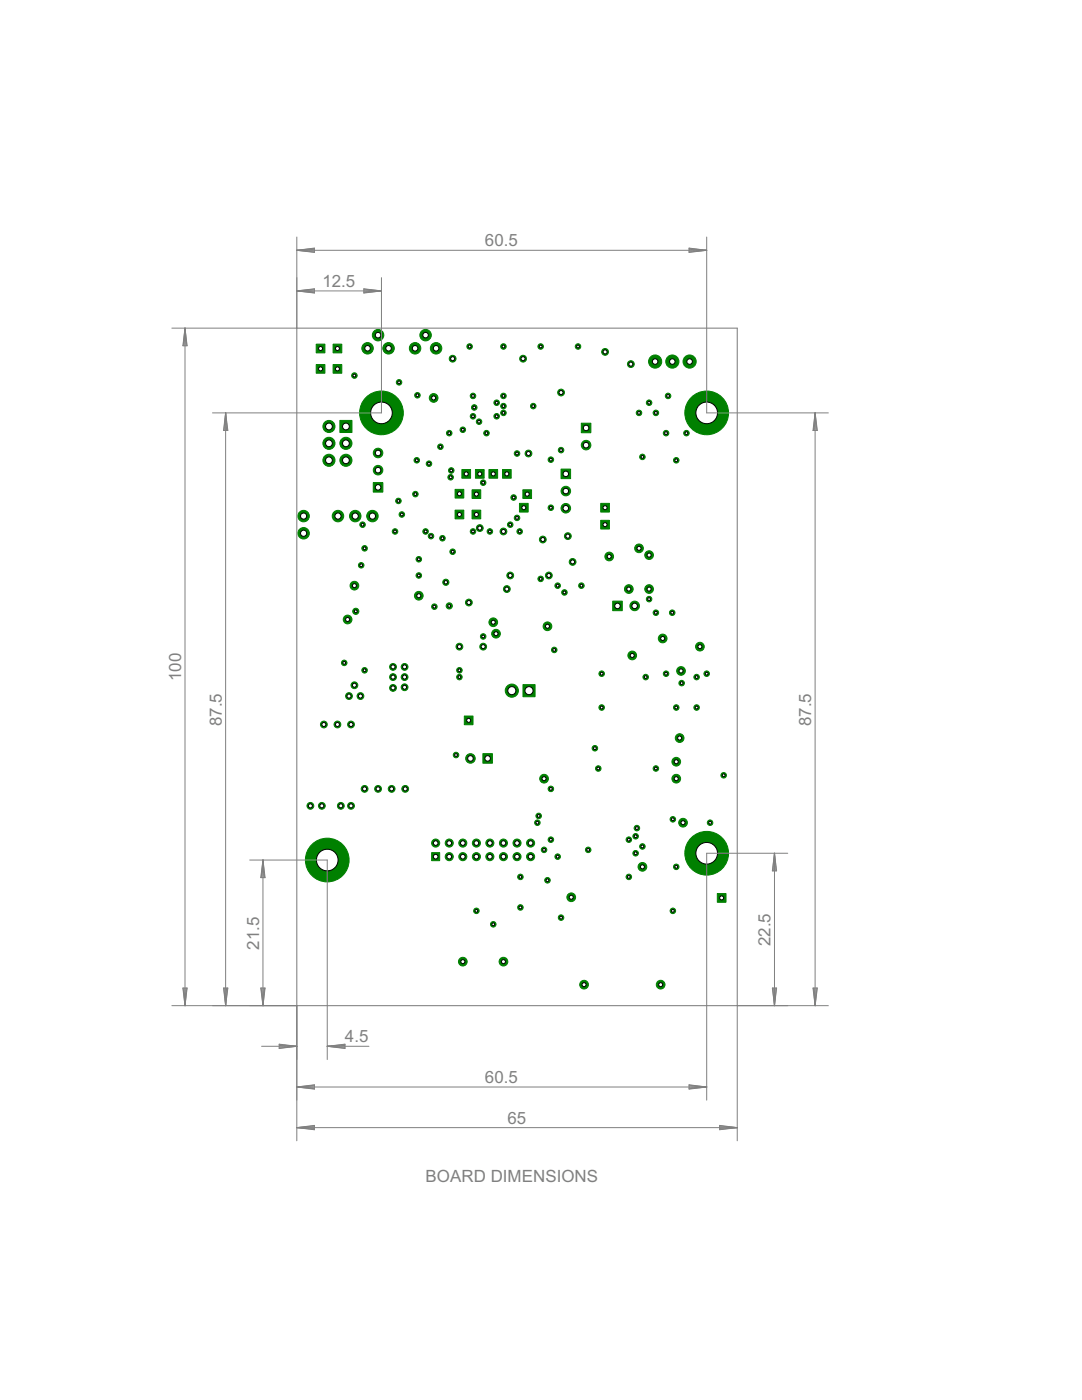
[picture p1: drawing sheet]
<svg xmlns="http://www.w3.org/2000/svg" width="216mm" height="279mm" viewBox="0 0 216 279" stroke-linecap="round" stroke-linejoin="round" font-family="sans-serif">
<defs><g id="words">
<g font-size="3.8" fill="#808080">
<text x="96.8" y="49.2">60.5</text>
<text x="64.3" y="57.3">12.5</text>
<text x="36.1" y="136" transform="rotate(-90 36.1 136)">100</text>
<text x="44.3" y="144.9" transform="rotate(-90 44.3 144.9)">87.5</text>
<text x="161.9" y="144.9" transform="rotate(-90 161.9 144.9)">87.5</text>
<text x="51.7" y="189.5" transform="rotate(-90 51.7 189.5)">21.5</text>
<text x="153.8" y="188.8" transform="rotate(-90 153.8 188.8)">22.5</text>
<text x="68.8" y="208">4.5</text>
<text x="96.8" y="216.2">60.5</text>
<text x="101.2" y="224.3">65</text>
<text x="84.9" y="235.9">BOARD DIMENSIONS</text>
</g>
</g></defs>
<circle cx="137.6" cy="72.2" r="1.31" fill="#008000" stroke="#008000" stroke-width=".2"/>
<circle cx="137.6" cy="72.2" r=".55" fill="#fff" stroke="#000" stroke-width=".2"/>
<circle cx="134.2" cy="72.2" r="1.31" fill="#008000" stroke="#008000" stroke-width=".2"/>
<circle cx="134.2" cy="72.2" r=".55" fill="#fff" stroke="#000" stroke-width=".2"/>
<circle cx="130.7" cy="72.2" r="1.31" fill="#008000" stroke="#008000" stroke-width=".2"/>
<circle cx="130.7" cy="72.2" r=".55" fill="#fff" stroke="#000" stroke-width=".2"/>
<path d="M67.8 83.9h2.4v2.4h-2.4z" fill="#008000" stroke="#008000" stroke-width=".2"/>
<circle cx="69" cy="85.1" r=".68" fill="#fff" stroke="#000" stroke-width=".2"/>
<circle cx="69" cy="88.5" r="1.21" fill="#008000" stroke="#008000" stroke-width=".2"/>
<circle cx="69" cy="88.5" r=".68" fill="#fff" stroke="#000" stroke-width=".2"/>
<circle cx="69" cy="91.9" r="1.21" fill="#008000" stroke="#008000" stroke-width=".2"/>
<circle cx="69" cy="91.9" r=".68" fill="#fff" stroke="#000" stroke-width=".2"/>
<circle cx="65.6" cy="85.1" r="1.21" fill="#008000" stroke="#008000" stroke-width=".2"/>
<circle cx="65.6" cy="85.1" r=".68" fill="#fff" stroke="#000" stroke-width=".2"/>
<circle cx="65.6" cy="88.5" r="1.21" fill="#008000" stroke="#008000" stroke-width=".2"/>
<circle cx="65.6" cy="88.5" r=".68" fill="#fff" stroke="#000" stroke-width=".2"/>
<circle cx="65.6" cy="91.9" r="1.21" fill="#008000" stroke="#008000" stroke-width=".2"/>
<circle cx="65.6" cy="91.9" r=".68" fill="#fff" stroke="#000" stroke-width=".2"/>
<path d="M122.3 120h1.9v1.9h-1.9z" fill="#008000" stroke="#008000" stroke-width=".2"/>
<circle cx="123.2" cy="120.9" r=".55" fill="#fff" stroke="#000" stroke-width=".2"/>
<circle cx="126.6" cy="120.9" r=".95" fill="#008000" stroke="#008000" stroke-width=".2"/>
<circle cx="126.6" cy="120.9" r=".55" fill="#fff" stroke="#000" stroke-width=".2"/>
<path d="M116 84.5h1.9v1.9h-1.9z" fill="#008000" stroke="#008000" stroke-width=".2"/>
<circle cx="116.9" cy="85.4" r=".55" fill="#fff" stroke="#000" stroke-width=".2"/>
<circle cx="116.9" cy="88.8" r=".95" fill="#008000" stroke="#008000" stroke-width=".2"/>
<circle cx="116.9" cy="88.8" r=".55" fill="#fff" stroke="#000" stroke-width=".2"/>
<path d="M104.4 136.6h2.4v2.4h-2.4z" fill="#008000" stroke="#008000" stroke-width=".2"/>
<circle cx="105.6" cy="137.8" r=".8" fill="#fff" stroke="#000" stroke-width=".2"/>
<circle cx="102.1" cy="137.8" r="1.31" fill="#008000" stroke="#008000" stroke-width=".2"/>
<circle cx="102.1" cy="137.8" r=".8" fill="#fff" stroke="#000" stroke-width=".2"/>
<path d="M96.4 150.4h1.9v1.9h-1.9z" fill="#008000" stroke="#008000" stroke-width=".2"/>
<circle cx="97.3" cy="151.4" r=".55" fill="#fff" stroke="#000" stroke-width=".2"/>
<circle cx="93.9" cy="151.4" r=".95" fill="#008000" stroke="#008000" stroke-width=".2"/>
<circle cx="93.9" cy="151.4" r=".55" fill="#fff" stroke="#000" stroke-width=".2"/>
<path d="M74.5 96.3h1.9v1.9h-1.9z" fill="#008000" stroke="#008000" stroke-width=".2"/>
<circle cx="75.4" cy="97.3" r=".55" fill="#fff" stroke="#000" stroke-width=".2"/>
<circle cx="75.4" cy="93.8" r=".95" fill="#008000" stroke="#008000" stroke-width=".2"/>
<circle cx="75.4" cy="93.8" r=".55" fill="#fff" stroke="#000" stroke-width=".2"/>
<circle cx="75.4" cy="90.4" r=".95" fill="#008000" stroke="#008000" stroke-width=".2"/>
<circle cx="75.4" cy="90.4" r=".55" fill="#fff" stroke="#000" stroke-width=".2"/>
<path d="M112 93.6h1.9v1.9h-1.9z" fill="#008000" stroke="#008000" stroke-width=".2"/>
<circle cx="112.9" cy="94.6" r=".55" fill="#fff" stroke="#000" stroke-width=".2"/>
<circle cx="112.9" cy="98" r=".95" fill="#008000" stroke="#008000" stroke-width=".2"/>
<circle cx="112.9" cy="98" r=".55" fill="#fff" stroke="#000" stroke-width=".2"/>
<circle cx="112.9" cy="101.4" r=".95" fill="#008000" stroke="#008000" stroke-width=".2"/>
<circle cx="112.9" cy="101.4" r=".55" fill="#fff" stroke="#000" stroke-width=".2"/>
<path d="M103.7 100.5h1.7v1.7h-1.7z" fill="#008000" stroke="#008000" stroke-width=".2"/>
<circle cx="104.5" cy="101.3" r=".4" fill="#fff" stroke="#000" stroke-width=".2"/>
<path d="M119.9 103.8h1.7v1.8h-1.7z" fill="#008000" stroke="#008000" stroke-width=".2"/>
<circle cx="120.7" cy="104.7" r=".4" fill="#fff" stroke="#000" stroke-width=".2"/>
<path d="M119.9 100.5h1.7v1.7h-1.7z" fill="#008000" stroke="#008000" stroke-width=".2"/>
<circle cx="120.7" cy="101.3" r=".4" fill="#fff" stroke="#000" stroke-width=".2"/>
<path d="M104.3 97.7h1.8v1.8h-1.8z" fill="#008000" stroke="#008000" stroke-width=".2"/>
<circle cx="105.2" cy="98.6" r=".4" fill="#fff" stroke="#000" stroke-width=".2"/>
<path d="M90.8 97.7h1.7v1.7h-1.7z" fill="#008000" stroke="#008000" stroke-width=".2"/>
<circle cx="91.7" cy="98.5" r=".4" fill="#fff" stroke="#000" stroke-width=".2"/>
<path d="M90.8 101.8h1.7v1.7h-1.7z" fill="#008000" stroke="#008000" stroke-width=".2"/>
<circle cx="91.7" cy="102.7" r=".4" fill="#fff" stroke="#000" stroke-width=".2"/>
<path d="M94.2 97.7h1.7v1.8h-1.7z" fill="#008000" stroke="#008000" stroke-width=".2"/>
<circle cx="95.1" cy="98.6" r=".4" fill="#fff" stroke="#000" stroke-width=".2"/>
<path d="M94.2 101.8h1.7v1.7h-1.7z" fill="#008000" stroke="#008000" stroke-width=".2"/>
<circle cx="95.1" cy="102.7" r=".4" fill="#fff" stroke="#000" stroke-width=".2"/>
<path d="M100.3 93.7h1.7v1.7h-1.7z" fill="#008000" stroke="#008000" stroke-width=".2"/>
<circle cx="101.1" cy="94.6" r=".4" fill="#fff" stroke="#000" stroke-width=".2"/>
<path d="M97.6 93.7h1.7v1.7h-1.7z" fill="#008000" stroke="#008000" stroke-width=".2"/>
<circle cx="98.4" cy="94.6" r=".4" fill="#fff" stroke="#000" stroke-width=".2"/>
<path d="M94.9 93.7h1.7v1.7h-1.7z" fill="#008000" stroke="#008000" stroke-width=".2"/>
<circle cx="95.7" cy="94.6" r=".4" fill="#fff" stroke="#000" stroke-width=".2"/>
<path d="M92.2 93.7h1.7v1.7h-1.7z" fill="#008000" stroke="#008000" stroke-width=".2"/>
<circle cx="93" cy="94.6" r=".4" fill="#fff" stroke="#000" stroke-width=".2"/>
<path d="M63.1 68.7h1.7v1.7h-1.7z" fill="#008000" stroke="#008000" stroke-width=".2"/>
<circle cx="64" cy="69.6" r=".4" fill="#fff" stroke="#000" stroke-width=".2"/>
<path d="M63.1 72.7h1.7v1.8h-1.7z" fill="#008000" stroke="#008000" stroke-width=".2"/>
<circle cx="64" cy="73.6" r=".4" fill="#fff" stroke="#000" stroke-width=".2"/>
<path d="M66.5 72.7h1.7v1.8h-1.7z" fill="#008000" stroke="#008000" stroke-width=".2"/>
<circle cx="67.3" cy="73.6" r=".4" fill="#fff" stroke="#000" stroke-width=".2"/>
<path d="M143.1 178.3h1.8v1.8h-1.8z" fill="#008000" stroke="#008000" stroke-width=".2"/>
<circle cx="144" cy="179.2" r=".4" fill="#fff" stroke="#000" stroke-width=".2"/>
<path d="M92.6 142.9h1.8v1.7h-1.8z" fill="#008000" stroke="#008000" stroke-width=".2"/>
<circle cx="93.5" cy="143.8" r=".4" fill="#fff" stroke="#000" stroke-width=".2"/>
<path d="M66.5 68.7h1.7v1.7h-1.7z" fill="#008000" stroke="#008000" stroke-width=".2"/>
<circle cx="67.3" cy="69.6" r=".4" fill="#fff" stroke="#000" stroke-width=".2"/>
<path d="M86.1 170.2h1.6v1.6h-1.6z" fill="#008000" stroke="#008000" stroke-width=".2"/>
<circle cx="86.9" cy="171" r=".47" fill="#fff" stroke="#000" stroke-width=".2"/>
<circle cx="89.6" cy="171" r=".8" fill="#008000" stroke="#008000" stroke-width=".2"/>
<circle cx="89.6" cy="171" r=".47" fill="#fff" stroke="#000" stroke-width=".2"/>
<circle cx="92.4" cy="171" r=".8" fill="#008000" stroke="#008000" stroke-width=".2"/>
<circle cx="92.4" cy="171" r=".47" fill="#fff" stroke="#000" stroke-width=".2"/>
<circle cx="95.1" cy="171" r=".8" fill="#008000" stroke="#008000" stroke-width=".2"/>
<circle cx="95.1" cy="171" r=".47" fill="#fff" stroke="#000" stroke-width=".2"/>
<circle cx="97.7" cy="171" r=".8" fill="#008000" stroke="#008000" stroke-width=".2"/>
<circle cx="97.7" cy="171" r=".47" fill="#fff" stroke="#000" stroke-width=".2"/>
<circle cx="100.5" cy="171" r=".8" fill="#008000" stroke="#008000" stroke-width=".2"/>
<circle cx="100.5" cy="171" r=".47" fill="#fff" stroke="#000" stroke-width=".2"/>
<circle cx="103.2" cy="171" r=".8" fill="#008000" stroke="#008000" stroke-width=".2"/>
<circle cx="103.2" cy="171" r=".47" fill="#fff" stroke="#000" stroke-width=".2"/>
<circle cx="105.9" cy="171" r=".8" fill="#008000" stroke="#008000" stroke-width=".2"/>
<circle cx="105.9" cy="171" r=".47" fill="#fff" stroke="#000" stroke-width=".2"/>
<circle cx="105.9" cy="168.3" r=".8" fill="#008000" stroke="#008000" stroke-width=".2"/>
<circle cx="105.9" cy="168.3" r=".47" fill="#fff" stroke="#000" stroke-width=".2"/>
<circle cx="103.2" cy="168.3" r=".8" fill="#008000" stroke="#008000" stroke-width=".2"/>
<circle cx="103.2" cy="168.3" r=".47" fill="#fff" stroke="#000" stroke-width=".2"/>
<circle cx="100.5" cy="168.3" r=".8" fill="#008000" stroke="#008000" stroke-width=".2"/>
<circle cx="100.5" cy="168.3" r=".47" fill="#fff" stroke="#000" stroke-width=".2"/>
<circle cx="97.7" cy="168.3" r=".8" fill="#008000" stroke="#008000" stroke-width=".2"/>
<circle cx="97.7" cy="168.3" r=".47" fill="#fff" stroke="#000" stroke-width=".2"/>
<circle cx="95.1" cy="168.3" r=".8" fill="#008000" stroke="#008000" stroke-width=".2"/>
<circle cx="95.1" cy="168.3" r=".47" fill="#fff" stroke="#000" stroke-width=".2"/>
<circle cx="92.4" cy="168.3" r=".8" fill="#008000" stroke="#008000" stroke-width=".2"/>
<circle cx="92.4" cy="168.3" r=".47" fill="#fff" stroke="#000" stroke-width=".2"/>
<circle cx="89.6" cy="168.3" r=".8" fill="#008000" stroke="#008000" stroke-width=".2"/>
<circle cx="89.6" cy="168.3" r=".47" fill="#fff" stroke="#000" stroke-width=".2"/>
<circle cx="86.9" cy="168.3" r=".8" fill="#008000" stroke="#008000" stroke-width=".2"/>
<circle cx="86.9" cy="168.3" r=".47" fill="#fff" stroke="#000" stroke-width=".2"/>
<circle cx="82.8" cy="69.5" r="1.14" fill="#008000" stroke="#008000" stroke-width=".2"/>
<circle cx="82.8" cy="69.5" r=".55" fill="#fff" stroke="#000" stroke-width=".2"/>
<circle cx="87" cy="69.5" r="1.14" fill="#008000" stroke="#008000" stroke-width=".2"/>
<circle cx="87" cy="69.5" r=".55" fill="#fff" stroke="#000" stroke-width=".2"/>
<circle cx="84.9" cy="66.9" r="1.14" fill="#008000" stroke="#008000" stroke-width=".2"/>
<circle cx="84.9" cy="66.9" r=".55" fill="#fff" stroke="#000" stroke-width=".2"/>
<circle cx="73.3" cy="69.5" r="1.14" fill="#008000" stroke="#008000" stroke-width=".2"/>
<circle cx="73.3" cy="69.5" r=".55" fill="#fff" stroke="#000" stroke-width=".2"/>
<circle cx="77.5" cy="69.5" r="1.14" fill="#008000" stroke="#008000" stroke-width=".2"/>
<circle cx="77.5" cy="69.5" r=".55" fill="#fff" stroke="#000" stroke-width=".2"/>
<circle cx="75.4" cy="66.9" r="1.14" fill="#008000" stroke="#008000" stroke-width=".2"/>
<circle cx="75.4" cy="66.9" r=".55" fill="#fff" stroke="#000" stroke-width=".2"/>
<circle cx="74.3" cy="103" r="1.14" fill="#008000" stroke="#008000" stroke-width=".2"/>
<circle cx="74.3" cy="103" r=".61" fill="#fff" stroke="#000" stroke-width=".2"/>
<circle cx="70.9" cy="103" r="1.14" fill="#008000" stroke="#008000" stroke-width=".2"/>
<circle cx="70.9" cy="103" r=".61" fill="#fff" stroke="#000" stroke-width=".2"/>
<circle cx="67.4" cy="103" r="1.14" fill="#008000" stroke="#008000" stroke-width=".2"/>
<circle cx="67.4" cy="103" r=".61" fill="#fff" stroke="#000" stroke-width=".2"/>
<circle cx="60.6" cy="103" r="1.14" fill="#008000" stroke="#008000" stroke-width=".2"/>
<circle cx="60.6" cy="103" r=".61" fill="#fff" stroke="#000" stroke-width=".2"/>
<circle cx="60.6" cy="106.4" r="1.14" fill="#008000" stroke="#008000" stroke-width=".2"/>
<circle cx="60.6" cy="106.4" r=".61" fill="#fff" stroke="#000" stroke-width=".2"/>
<circle cx="87.9" cy="89.2" r=".55" fill="#008000" stroke="#008000" stroke-width=".2"/>
<circle cx="87.9" cy="89.2" r=".28" fill="#fff" stroke="#000" stroke-width=".2"/>
<circle cx="105.5" cy="90.5" r=".68" fill="#008000" stroke="#008000" stroke-width=".2"/>
<circle cx="105.5" cy="90.5" r=".4" fill="#fff" stroke="#000" stroke-width=".2"/>
<circle cx="86" cy="107" r=".55" fill="#008000" stroke="#008000" stroke-width=".2"/>
<circle cx="86" cy="107" r=".28" fill="#fff" stroke="#000" stroke-width=".2"/>
<circle cx="90.3" cy="110.1" r=".55" fill="#008000" stroke="#008000" stroke-width=".2"/>
<circle cx="90.3" cy="110.1" r=".28" fill="#fff" stroke="#000" stroke-width=".2"/>
<circle cx="79.5" cy="100" r=".55" fill="#008000" stroke="#008000" stroke-width=".2"/>
<circle cx="79.5" cy="100" r=".28" fill="#fff" stroke="#000" stroke-width=".2"/>
<circle cx="70.7" cy="75" r=".55" fill="#008000" stroke="#008000" stroke-width=".2"/>
<circle cx="70.7" cy="75" r=".28" fill="#fff" stroke="#000" stroke-width=".2"/>
<circle cx="113.3" cy="107" r=".68" fill="#008000" stroke="#008000" stroke-width=".2"/>
<circle cx="113.3" cy="107" r=".4" fill="#fff" stroke="#000" stroke-width=".2"/>
<circle cx="100.5" cy="106.1" r=".68" fill="#008000" stroke="#008000" stroke-width=".2"/>
<circle cx="100.5" cy="106.1" r=".4" fill="#fff" stroke="#000" stroke-width=".2"/>
<circle cx="95.7" cy="105.4" r=".68" fill="#008000" stroke="#008000" stroke-width=".2"/>
<circle cx="95.7" cy="105.4" r=".4" fill="#fff" stroke="#000" stroke-width=".2"/>
<circle cx="83.6" cy="114.9" r=".55" fill="#008000" stroke="#008000" stroke-width=".2"/>
<circle cx="83.6" cy="114.9" r=".28" fill="#fff" stroke="#000" stroke-width=".2"/>
<circle cx="98.4" cy="124.2" r=".87" fill="#008000" stroke="#008000" stroke-width=".2"/>
<circle cx="98.4" cy="124.2" r=".4" fill="#fff" stroke="#000" stroke-width=".2"/>
<circle cx="83.6" cy="118.9" r=".87" fill="#008000" stroke="#008000" stroke-width=".2"/>
<circle cx="83.6" cy="118.9" r=".4" fill="#fff" stroke="#000" stroke-width=".2"/>
<circle cx="91" cy="150.7" r=".55" fill="#008000" stroke="#008000" stroke-width=".2"/>
<circle cx="91" cy="150.7" r=".28" fill="#fff" stroke="#000" stroke-width=".2"/>
<circle cx="99" cy="126.5" r=".87" fill="#008000" stroke="#008000" stroke-width=".2"/>
<circle cx="99" cy="126.5" r=".4" fill="#fff" stroke="#000" stroke-width=".2"/>
<circle cx="92.4" cy="191.9" r=".87" fill="#008000" stroke="#008000" stroke-width=".2"/>
<circle cx="92.4" cy="191.9" r=".4" fill="#fff" stroke="#000" stroke-width=".2"/>
<circle cx="100.5" cy="191.9" r=".87" fill="#008000" stroke="#008000" stroke-width=".2"/>
<circle cx="100.5" cy="191.9" r=".4" fill="#fff" stroke="#000" stroke-width=".2"/>
<circle cx="78.4" cy="133.1" r=".68" fill="#008000" stroke="#008000" stroke-width=".2"/>
<circle cx="78.4" cy="133.1" r=".4" fill="#fff" stroke="#000" stroke-width=".2"/>
<circle cx="78.4" cy="135.1" r=".68" fill="#008000" stroke="#008000" stroke-width=".2"/>
<circle cx="78.4" cy="135.1" r=".4" fill="#fff" stroke="#000" stroke-width=".2"/>
<circle cx="78.4" cy="137.3" r=".68" fill="#008000" stroke="#008000" stroke-width=".2"/>
<circle cx="78.4" cy="137.3" r=".4" fill="#fff" stroke="#000" stroke-width=".2"/>
<circle cx="80.7" cy="137.2" r=".68" fill="#008000" stroke="#008000" stroke-width=".2"/>
<circle cx="80.7" cy="137.2" r=".4" fill="#fff" stroke="#000" stroke-width=".2"/>
<circle cx="80.7" cy="135.1" r=".68" fill="#008000" stroke="#008000" stroke-width=".2"/>
<circle cx="80.7" cy="135.1" r=".4" fill="#fff" stroke="#000" stroke-width=".2"/>
<circle cx="80.7" cy="133.1" r=".68" fill="#008000" stroke="#008000" stroke-width=".2"/>
<circle cx="80.7" cy="133.1" r=".4" fill="#fff" stroke="#000" stroke-width=".2"/>
<circle cx="91.7" cy="135.1" r=".55" fill="#008000" stroke="#008000" stroke-width=".2"/>
<circle cx="91.7" cy="135.1" r=".28" fill="#fff" stroke="#000" stroke-width=".2"/>
<circle cx="136.3" cy="164.2" r=".87" fill="#008000" stroke="#008000" stroke-width=".2"/>
<circle cx="136.3" cy="164.2" r=".4" fill="#fff" stroke="#000" stroke-width=".2"/>
<circle cx="134.9" cy="141.2" r=".55" fill="#008000" stroke="#008000" stroke-width=".2"/>
<circle cx="134.9" cy="141.2" r=".28" fill="#fff" stroke="#000" stroke-width=".2"/>
<circle cx="135.6" cy="147.3" r=".87" fill="#008000" stroke="#008000" stroke-width=".2"/>
<circle cx="135.6" cy="147.3" r=".4" fill="#fff" stroke="#000" stroke-width=".2"/>
<circle cx="108.6" cy="155.4" r=".87" fill="#008000" stroke="#008000" stroke-width=".2"/>
<circle cx="108.6" cy="155.4" r=".4" fill="#fff" stroke="#000" stroke-width=".2"/>
<circle cx="114" cy="179.1" r=".87" fill="#008000" stroke="#008000" stroke-width=".2"/>
<circle cx="114" cy="179.1" r=".4" fill="#fff" stroke="#000" stroke-width=".2"/>
<circle cx="128.2" cy="173" r=".87" fill="#008000" stroke="#008000" stroke-width=".2"/>
<circle cx="128.2" cy="173" r=".4" fill="#fff" stroke="#000" stroke-width=".2"/>
<circle cx="107.9" cy="69.2" r=".55" fill="#008000" stroke="#008000" stroke-width=".2"/>
<circle cx="107.9" cy="69.2" r=".28" fill="#fff" stroke="#000" stroke-width=".2"/>
<circle cx="100.5" cy="69.2" r=".55" fill="#008000" stroke="#008000" stroke-width=".2"/>
<circle cx="100.5" cy="69.2" r=".28" fill="#fff" stroke="#000" stroke-width=".2"/>
<circle cx="93.7" cy="69.2" r=".55" fill="#008000" stroke="#008000" stroke-width=".2"/>
<circle cx="93.7" cy="69.2" r=".28" fill="#fff" stroke="#000" stroke-width=".2"/>
<circle cx="115.3" cy="69.2" r=".55" fill="#008000" stroke="#008000" stroke-width=".2"/>
<circle cx="115.3" cy="69.2" r=".28" fill="#fff" stroke="#000" stroke-width=".2"/>
<circle cx="90.3" cy="71.6" r=".68" fill="#008000" stroke="#008000" stroke-width=".2"/>
<circle cx="90.3" cy="71.6" r=".4" fill="#fff" stroke="#000" stroke-width=".2"/>
<circle cx="95.6" cy="84.2" r=".55" fill="#008000" stroke="#008000" stroke-width=".2"/>
<circle cx="95.6" cy="84.2" r=".28" fill="#fff" stroke="#000" stroke-width=".2"/>
<circle cx="89.6" cy="86.4" r=".55" fill="#008000" stroke="#008000" stroke-width=".2"/>
<circle cx="89.6" cy="86.4" r=".28" fill="#fff" stroke="#000" stroke-width=".2"/>
<circle cx="112" cy="78.3" r=".68" fill="#008000" stroke="#008000" stroke-width=".2"/>
<circle cx="112" cy="78.3" r=".4" fill="#fff" stroke="#000" stroke-width=".2"/>
<circle cx="104.4" cy="71.6" r=".68" fill="#008000" stroke="#008000" stroke-width=".2"/>
<circle cx="104.4" cy="71.6" r=".4" fill="#fff" stroke="#000" stroke-width=".2"/>
<circle cx="125.9" cy="72.7" r=".68" fill="#008000" stroke="#008000" stroke-width=".2"/>
<circle cx="125.9" cy="72.7" r=".4" fill="#fff" stroke="#000" stroke-width=".2"/>
<circle cx="94.4" cy="106.1" r=".55" fill="#008000" stroke="#008000" stroke-width=".2"/>
<circle cx="94.4" cy="106.1" r=".28" fill="#fff" stroke="#000" stroke-width=".2"/>
<circle cx="84.9" cy="106.1" r=".55" fill="#008000" stroke="#008000" stroke-width=".2"/>
<circle cx="84.9" cy="106.1" r=".28" fill="#fff" stroke="#000" stroke-width=".2"/>
<circle cx="108.3" cy="107.7" r=".68" fill="#008000" stroke="#008000" stroke-width=".2"/>
<circle cx="108.3" cy="107.7" r=".4" fill="#fff" stroke="#000" stroke-width=".2"/>
<circle cx="93.6" cy="120.2" r=".68" fill="#008000" stroke="#008000" stroke-width=".2"/>
<circle cx="93.6" cy="120.2" r=".4" fill="#fff" stroke="#000" stroke-width=".2"/>
<circle cx="101.1" cy="117.6" r=".68" fill="#008000" stroke="#008000" stroke-width=".2"/>
<circle cx="101.1" cy="117.6" r=".4" fill="#fff" stroke="#000" stroke-width=".2"/>
<circle cx="109.2" cy="125" r=".87" fill="#008000" stroke="#008000" stroke-width=".2"/>
<circle cx="109.2" cy="125" r=".4" fill="#fff" stroke="#000" stroke-width=".2"/>
<circle cx="89" cy="116.2" r=".61" fill="#008000" stroke="#008000" stroke-width=".2"/>
<circle cx="89" cy="116.2" r=".34" fill="#fff" stroke="#000" stroke-width=".2"/>
<circle cx="101.8" cy="114.9" r=".68" fill="#008000" stroke="#008000" stroke-width=".2"/>
<circle cx="101.8" cy="114.9" r=".4" fill="#fff" stroke="#000" stroke-width=".2"/>
<circle cx="114.3" cy="112.1" r=".68" fill="#008000" stroke="#008000" stroke-width=".2"/>
<circle cx="114.3" cy="112.1" r=".4" fill="#fff" stroke="#000" stroke-width=".2"/>
<circle cx="109.5" cy="114.9" r=".68" fill="#008000" stroke="#008000" stroke-width=".2"/>
<circle cx="109.5" cy="114.9" r=".4" fill="#fff" stroke="#000" stroke-width=".2"/>
<circle cx="86.5" cy="79.4" r=".87" fill="#008000" stroke="#008000" stroke-width=".2"/>
<circle cx="86.5" cy="79.4" r=".4" fill="#fff" stroke="#000" stroke-width=".2"/>
<circle cx="132.2" cy="127.4" r=".87" fill="#008000" stroke="#008000" stroke-width=".2"/>
<circle cx="132.2" cy="127.4" r=".4" fill="#fff" stroke="#000" stroke-width=".2"/>
<circle cx="121.6" cy="111.1" r=".87" fill="#008000" stroke="#008000" stroke-width=".2"/>
<circle cx="121.6" cy="111.1" r=".4" fill="#fff" stroke="#000" stroke-width=".2"/>
<circle cx="129.5" cy="110.8" r=".87" fill="#008000" stroke="#008000" stroke-width=".2"/>
<circle cx="129.5" cy="110.8" r=".4" fill="#fff" stroke="#000" stroke-width=".2"/>
<circle cx="127.5" cy="82.4" r=".55" fill="#008000" stroke="#008000" stroke-width=".2"/>
<circle cx="127.5" cy="82.4" r=".28" fill="#fff" stroke="#000" stroke-width=".2"/>
<circle cx="130.9" cy="82.4" r=".55" fill="#008000" stroke="#008000" stroke-width=".2"/>
<circle cx="130.9" cy="82.4" r=".28" fill="#fff" stroke="#000" stroke-width=".2"/>
<circle cx="128.2" cy="91.2" r=".55" fill="#008000" stroke="#008000" stroke-width=".2"/>
<circle cx="128.2" cy="91.2" r=".28" fill="#fff" stroke="#000" stroke-width=".2"/>
<circle cx="134.9" cy="91.9" r=".55" fill="#008000" stroke="#008000" stroke-width=".2"/>
<circle cx="134.9" cy="91.9" r=".28" fill="#fff" stroke="#000" stroke-width=".2"/>
<circle cx="83.6" cy="111.6" r=".55" fill="#008000" stroke="#008000" stroke-width=".2"/>
<circle cx="83.6" cy="111.6" r=".28" fill="#fff" stroke="#000" stroke-width=".2"/>
<circle cx="127.5" cy="109.4" r=".87" fill="#008000" stroke="#008000" stroke-width=".2"/>
<circle cx="127.5" cy="109.4" r=".4" fill="#fff" stroke="#000" stroke-width=".2"/>
<circle cx="139.7" cy="129.1" r=".87" fill="#008000" stroke="#008000" stroke-width=".2"/>
<circle cx="139.7" cy="129.1" r=".4" fill="#fff" stroke="#000" stroke-width=".2"/>
<circle cx="141" cy="134.5" r=".55" fill="#008000" stroke="#008000" stroke-width=".2"/>
<circle cx="141" cy="134.5" r=".28" fill="#fff" stroke="#000" stroke-width=".2"/>
<circle cx="126.2" cy="130.8" r=".87" fill="#008000" stroke="#008000" stroke-width=".2"/>
<circle cx="126.2" cy="130.8" r=".4" fill="#fff" stroke="#000" stroke-width=".2"/>
<circle cx="72.1" cy="112.8" r=".55" fill="#008000" stroke="#008000" stroke-width=".2"/>
<circle cx="72.1" cy="112.8" r=".28" fill="#fff" stroke="#000" stroke-width=".2"/>
<circle cx="86.7" cy="121.1" r=".55" fill="#008000" stroke="#008000" stroke-width=".2"/>
<circle cx="86.7" cy="121.1" r=".28" fill="#fff" stroke="#000" stroke-width=".2"/>
<circle cx="112" cy="89.8" r=".55" fill="#008000" stroke="#008000" stroke-width=".2"/>
<circle cx="112" cy="89.8" r=".28" fill="#fff" stroke="#000" stroke-width=".2"/>
<circle cx="72.7" cy="109.4" r=".55" fill="#008000" stroke="#008000" stroke-width=".2"/>
<circle cx="72.7" cy="109.4" r=".28" fill="#fff" stroke="#000" stroke-width=".2"/>
<circle cx="88.3" cy="107.4" r=".55" fill="#008000" stroke="#008000" stroke-width=".2"/>
<circle cx="88.3" cy="107.4" r=".28" fill="#fff" stroke="#000" stroke-width=".2"/>
<circle cx="97.7" cy="106.1" r=".55" fill="#008000" stroke="#008000" stroke-width=".2"/>
<circle cx="97.7" cy="106.1" r=".28" fill="#fff" stroke="#000" stroke-width=".2"/>
<circle cx="118.7" cy="149.3" r=".55" fill="#008000" stroke="#008000" stroke-width=".2"/>
<circle cx="118.7" cy="149.3" r=".28" fill="#fff" stroke="#000" stroke-width=".2"/>
<circle cx="111.3" cy="116.9" r=".55" fill="#008000" stroke="#008000" stroke-width=".2"/>
<circle cx="111.3" cy="116.9" r=".28" fill="#fff" stroke="#000" stroke-width=".2"/>
<circle cx="72.7" cy="157.4" r=".68" fill="#008000" stroke="#008000" stroke-width=".2"/>
<circle cx="72.7" cy="157.4" r=".4" fill="#fff" stroke="#000" stroke-width=".2"/>
<circle cx="75.4" cy="157.4" r=".68" fill="#008000" stroke="#008000" stroke-width=".2"/>
<circle cx="75.4" cy="157.4" r=".4" fill="#fff" stroke="#000" stroke-width=".2"/>
<circle cx="78.1" cy="157.4" r=".68" fill="#008000" stroke="#008000" stroke-width=".2"/>
<circle cx="78.1" cy="157.4" r=".4" fill="#fff" stroke="#000" stroke-width=".2"/>
<circle cx="80.9" cy="157.4" r=".68" fill="#008000" stroke="#008000" stroke-width=".2"/>
<circle cx="80.9" cy="157.4" r=".4" fill="#fff" stroke="#000" stroke-width=".2"/>
<circle cx="69.4" cy="123.6" r=".87" fill="#008000" stroke="#008000" stroke-width=".2"/>
<circle cx="69.4" cy="123.6" r=".4" fill="#fff" stroke="#000" stroke-width=".2"/>
<circle cx="70.7" cy="116.9" r=".87" fill="#008000" stroke="#008000" stroke-width=".2"/>
<circle cx="70.7" cy="116.9" r=".4" fill="#fff" stroke="#000" stroke-width=".2"/>
<circle cx="71" cy="122" r=".61" fill="#008000" stroke="#008000" stroke-width=".2"/>
<circle cx="71" cy="122" r=".28" fill="#fff" stroke="#000" stroke-width=".2"/>
<circle cx="89.6" cy="120.9" r=".61" fill="#008000" stroke="#008000" stroke-width=".2"/>
<circle cx="89.6" cy="120.9" r=".28" fill="#fff" stroke="#000" stroke-width=".2"/>
<circle cx="94.6" cy="81.3" r=".55" fill="#008000" stroke="#008000" stroke-width=".2"/>
<circle cx="94.6" cy="81.3" r=".28" fill="#fff" stroke="#000" stroke-width=".2"/>
<circle cx="94.4" cy="83.1" r=".55" fill="#008000" stroke="#008000" stroke-width=".2"/>
<circle cx="94.4" cy="83.1" r=".28" fill="#fff" stroke="#000" stroke-width=".2"/>
<circle cx="100.5" cy="81" r=".55" fill="#008000" stroke="#008000" stroke-width=".2"/>
<circle cx="100.5" cy="81" r=".28" fill="#fff" stroke="#000" stroke-width=".2"/>
<circle cx="97.1" cy="86.4" r=".55" fill="#008000" stroke="#008000" stroke-width=".2"/>
<circle cx="97.1" cy="86.4" r=".28" fill="#fff" stroke="#000" stroke-width=".2"/>
<circle cx="94.4" cy="79" r=".55" fill="#008000" stroke="#008000" stroke-width=".2"/>
<circle cx="94.4" cy="79" r=".28" fill="#fff" stroke="#000" stroke-width=".2"/>
<circle cx="100.5" cy="79" r=".55" fill="#008000" stroke="#008000" stroke-width=".2"/>
<circle cx="100.5" cy="79" r=".28" fill="#fff" stroke="#000" stroke-width=".2"/>
<circle cx="106.4" cy="81" r=".55" fill="#008000" stroke="#008000" stroke-width=".2"/>
<circle cx="106.4" cy="81" r=".28" fill="#fff" stroke="#000" stroke-width=".2"/>
<circle cx="99.1" cy="80.4" r=".55" fill="#008000" stroke="#008000" stroke-width=".2"/>
<circle cx="99.1" cy="80.4" r=".28" fill="#fff" stroke="#000" stroke-width=".2"/>
<circle cx="100.5" cy="82.4" r=".55" fill="#008000" stroke="#008000" stroke-width=".2"/>
<circle cx="100.5" cy="82.4" r=".28" fill="#fff" stroke="#000" stroke-width=".2"/>
<circle cx="92.4" cy="85.8" r=".55" fill="#008000" stroke="#008000" stroke-width=".2"/>
<circle cx="92.4" cy="85.8" r=".28" fill="#fff" stroke="#000" stroke-width=".2"/>
<circle cx="99.1" cy="83.1" r=".55" fill="#008000" stroke="#008000" stroke-width=".2"/>
<circle cx="99.1" cy="83.1" r=".28" fill="#fff" stroke="#000" stroke-width=".2"/>
<circle cx="85.6" cy="92.5" r=".55" fill="#008000" stroke="#008000" stroke-width=".2"/>
<circle cx="85.6" cy="92.5" r=".28" fill="#fff" stroke="#000" stroke-width=".2"/>
<circle cx="79.6" cy="76.3" r=".55" fill="#008000" stroke="#008000" stroke-width=".2"/>
<circle cx="79.6" cy="76.3" r=".28" fill="#fff" stroke="#000" stroke-width=".2"/>
<circle cx="83.3" cy="78.9" r=".55" fill="#008000" stroke="#008000" stroke-width=".2"/>
<circle cx="83.3" cy="78.9" r=".28" fill="#fff" stroke="#000" stroke-width=".2"/>
<circle cx="96.4" cy="96.3" r=".55" fill="#008000" stroke="#008000" stroke-width=".2"/>
<circle cx="96.4" cy="96.3" r=".28" fill="#fff" stroke="#000" stroke-width=".2"/>
<circle cx="129.5" cy="119.6" r=".55" fill="#008000" stroke="#008000" stroke-width=".2"/>
<circle cx="129.5" cy="119.6" r=".28" fill="#fff" stroke="#000" stroke-width=".2"/>
<circle cx="116" cy="116.9" r=".55" fill="#008000" stroke="#008000" stroke-width=".2"/>
<circle cx="116" cy="116.9" r=".28" fill="#fff" stroke="#000" stroke-width=".2"/>
<circle cx="128.8" cy="135.1" r=".55" fill="#008000" stroke="#008000" stroke-width=".2"/>
<circle cx="128.8" cy="135.1" r=".28" fill="#fff" stroke="#000" stroke-width=".2"/>
<circle cx="136" cy="136.3" r=".55" fill="#008000" stroke="#008000" stroke-width=".2"/>
<circle cx="136" cy="136.3" r=".28" fill="#fff" stroke="#000" stroke-width=".2"/>
<circle cx="134.3" cy="163.5" r=".55" fill="#008000" stroke="#008000" stroke-width=".2"/>
<circle cx="134.3" cy="163.5" r=".28" fill="#fff" stroke="#000" stroke-width=".2"/>
<circle cx="107.2" cy="164.2" r=".55" fill="#008000" stroke="#008000" stroke-width=".2"/>
<circle cx="107.2" cy="164.2" r=".28" fill="#fff" stroke="#000" stroke-width=".2"/>
<circle cx="112.6" cy="118.2" r=".55" fill="#008000" stroke="#008000" stroke-width=".2"/>
<circle cx="112.6" cy="118.2" r=".28" fill="#fff" stroke="#000" stroke-width=".2"/>
<circle cx="110.6" cy="129.7" r=".55" fill="#008000" stroke="#008000" stroke-width=".2"/>
<circle cx="110.6" cy="129.7" r=".28" fill="#fff" stroke="#000" stroke-width=".2"/>
<circle cx="101.8" cy="104.7" r=".55" fill="#008000" stroke="#008000" stroke-width=".2"/>
<circle cx="101.8" cy="104.7" r=".28" fill="#fff" stroke="#000" stroke-width=".2"/>
<circle cx="96.4" cy="127" r=".55" fill="#008000" stroke="#008000" stroke-width=".2"/>
<circle cx="96.4" cy="127" r=".28" fill="#fff" stroke="#000" stroke-width=".2"/>
<circle cx="64.6" cy="144.6" r=".68" fill="#008000" stroke="#008000" stroke-width=".2"/>
<circle cx="64.6" cy="144.6" r=".4" fill="#fff" stroke="#000" stroke-width=".2"/>
<circle cx="67.3" cy="144.6" r=".68" fill="#008000" stroke="#008000" stroke-width=".2"/>
<circle cx="67.3" cy="144.6" r=".4" fill="#fff" stroke="#000" stroke-width=".2"/>
<circle cx="70" cy="144.6" r=".68" fill="#008000" stroke="#008000" stroke-width=".2"/>
<circle cx="70" cy="144.6" r=".4" fill="#fff" stroke="#000" stroke-width=".2"/>
<circle cx="69.6" cy="138.9" r=".68" fill="#008000" stroke="#008000" stroke-width=".2"/>
<circle cx="69.6" cy="138.9" r=".4" fill="#fff" stroke="#000" stroke-width=".2"/>
<circle cx="71.9" cy="138.9" r=".68" fill="#008000" stroke="#008000" stroke-width=".2"/>
<circle cx="71.9" cy="138.9" r=".4" fill="#fff" stroke="#000" stroke-width=".2"/>
<circle cx="68.7" cy="132.3" r=".55" fill="#008000" stroke="#008000" stroke-width=".2"/>
<circle cx="68.7" cy="132.3" r=".28" fill="#fff" stroke="#000" stroke-width=".2"/>
<circle cx="70.7" cy="136.8" r=".68" fill="#008000" stroke="#008000" stroke-width=".2"/>
<circle cx="70.7" cy="136.8" r=".4" fill="#fff" stroke="#000" stroke-width=".2"/>
<circle cx="120.1" cy="141.2" r=".55" fill="#008000" stroke="#008000" stroke-width=".2"/>
<circle cx="120.1" cy="141.2" r=".28" fill="#fff" stroke="#000" stroke-width=".2"/>
<circle cx="139" cy="135.1" r=".55" fill="#008000" stroke="#008000" stroke-width=".2"/>
<circle cx="139" cy="135.1" r=".28" fill="#fff" stroke="#000" stroke-width=".2"/>
<circle cx="120.7" cy="70.2" r=".68" fill="#008000" stroke="#008000" stroke-width=".2"/>
<circle cx="120.7" cy="70.2" r=".4" fill="#fff" stroke="#000" stroke-width=".2"/>
<circle cx="68" cy="160.8" r=".68" fill="#008000" stroke="#008000" stroke-width=".2"/>
<circle cx="68" cy="160.8" r=".4" fill="#fff" stroke="#000" stroke-width=".2"/>
<circle cx="70" cy="160.8" r=".68" fill="#008000" stroke="#008000" stroke-width=".2"/>
<circle cx="70" cy="160.8" r=".4" fill="#fff" stroke="#000" stroke-width=".2"/>
<circle cx="129.5" cy="80.4" r=".55" fill="#008000" stroke="#008000" stroke-width=".2"/>
<circle cx="129.5" cy="80.4" r=".28" fill="#fff" stroke="#000" stroke-width=".2"/>
<circle cx="133.3" cy="79" r=".55" fill="#008000" stroke="#008000" stroke-width=".2"/>
<circle cx="133.3" cy="79" r=".28" fill="#fff" stroke="#000" stroke-width=".2"/>
<circle cx="125.5" cy="167.6" r=".55" fill="#008000" stroke="#008000" stroke-width=".2"/>
<circle cx="125.5" cy="167.6" r=".28" fill="#fff" stroke="#000" stroke-width=".2"/>
<circle cx="125.5" cy="175" r=".55" fill="#008000" stroke="#008000" stroke-width=".2"/>
<circle cx="125.5" cy="175" r=".28" fill="#fff" stroke="#000" stroke-width=".2"/>
<circle cx="126.8" cy="170.3" r=".55" fill="#008000" stroke="#008000" stroke-width=".2"/>
<circle cx="126.8" cy="170.3" r=".28" fill="#fff" stroke="#000" stroke-width=".2"/>
<circle cx="126.8" cy="166.9" r=".55" fill="#008000" stroke="#008000" stroke-width=".2"/>
<circle cx="126.8" cy="166.9" r=".28" fill="#fff" stroke="#000" stroke-width=".2"/>
<circle cx="134.9" cy="173" r=".55" fill="#008000" stroke="#008000" stroke-width=".2"/>
<circle cx="134.9" cy="173" r=".28" fill="#fff" stroke="#000" stroke-width=".2"/>
<circle cx="119.4" cy="153.4" r=".55" fill="#008000" stroke="#008000" stroke-width=".2"/>
<circle cx="119.4" cy="153.4" r=".28" fill="#fff" stroke="#000" stroke-width=".2"/>
<circle cx="130.9" cy="153.4" r=".55" fill="#008000" stroke="#008000" stroke-width=".2"/>
<circle cx="130.9" cy="153.4" r=".28" fill="#fff" stroke="#000" stroke-width=".2"/>
<circle cx="65.3" cy="171.6" r="4.4" fill="#008000" stroke="#008000" stroke-width=".2"/>
<circle cx="65.3" cy="171.6" r="2.16" fill="#fff" stroke="#000" stroke-width=".2"/>
<circle cx="141" cy="170.3" r="4.4" fill="#008000" stroke="#008000" stroke-width=".2"/>
<circle cx="141" cy="170.3" r="2.16" fill="#fff" stroke="#000" stroke-width=".2"/>
<circle cx="76.1" cy="82.4" r="4.4" fill="#008000" stroke="#008000" stroke-width=".2"/>
<circle cx="76.1" cy="82.4" r="2.16" fill="#fff" stroke="#000" stroke-width=".2"/>
<circle cx="141" cy="82.4" r="4.4" fill="#008000" stroke="#008000" stroke-width=".2"/>
<circle cx="141" cy="82.4" r="2.16" fill="#fff" stroke="#000" stroke-width=".2"/>
<circle cx="134.3" cy="181.8" r=".55" fill="#008000" stroke="#008000" stroke-width=".2"/>
<circle cx="134.3" cy="181.8" r=".28" fill="#fff" stroke="#000" stroke-width=".2"/>
<circle cx="103.8" cy="181.1" r=".55" fill="#008000" stroke="#008000" stroke-width=".2"/>
<circle cx="103.8" cy="181.1" r=".28" fill="#fff" stroke="#000" stroke-width=".2"/>
<circle cx="144.4" cy="154.7" r=".55" fill="#008000" stroke="#008000" stroke-width=".2"/>
<circle cx="144.4" cy="154.7" r=".28" fill="#fff" stroke="#000" stroke-width=".2"/>
<circle cx="109.9" cy="157.4" r=".55" fill="#008000" stroke="#008000" stroke-width=".2"/>
<circle cx="109.9" cy="157.4" r=".28" fill="#fff" stroke="#000" stroke-width=".2"/>
<circle cx="111.3" cy="171" r=".55" fill="#008000" stroke="#008000" stroke-width=".2"/>
<circle cx="111.3" cy="171" r=".28" fill="#fff" stroke="#000" stroke-width=".2"/>
<circle cx="103.8" cy="175" r=".55" fill="#008000" stroke="#008000" stroke-width=".2"/>
<circle cx="103.8" cy="175" r=".28" fill="#fff" stroke="#000" stroke-width=".2"/>
<circle cx="98.4" cy="184.5" r=".55" fill="#008000" stroke="#008000" stroke-width=".2"/>
<circle cx="98.4" cy="184.5" r=".28" fill="#fff" stroke="#000" stroke-width=".2"/>
<circle cx="107.5" cy="162.8" r=".55" fill="#008000" stroke="#008000" stroke-width=".2"/>
<circle cx="107.5" cy="162.8" r=".28" fill="#fff" stroke="#000" stroke-width=".2"/>
<circle cx="103.7" cy="106.1" r=".55" fill="#008000" stroke="#008000" stroke-width=".2"/>
<circle cx="103.7" cy="106.1" r=".28" fill="#fff" stroke="#000" stroke-width=".2"/>
<circle cx="107.9" cy="115.5" r=".55" fill="#008000" stroke="#008000" stroke-width=".2"/>
<circle cx="107.9" cy="115.5" r=".28" fill="#fff" stroke="#000" stroke-width=".2"/>
<circle cx="127.1" cy="165.3" r=".55" fill="#008000" stroke="#008000" stroke-width=".2"/>
<circle cx="127.1" cy="165.3" r=".28" fill="#fff" stroke="#000" stroke-width=".2"/>
<circle cx="141.7" cy="164.2" r=".55" fill="#008000" stroke="#008000" stroke-width=".2"/>
<circle cx="141.7" cy="164.2" r=".28" fill="#fff" stroke="#000" stroke-width=".2"/>
<circle cx="95.1" cy="181.8" r=".55" fill="#008000" stroke="#008000" stroke-width=".2"/>
<circle cx="95.1" cy="181.8" r=".28" fill="#fff" stroke="#000" stroke-width=".2"/>
<circle cx="132.9" cy="134.5" r=".55" fill="#008000" stroke="#008000" stroke-width=".2"/>
<circle cx="132.9" cy="134.5" r=".28" fill="#fff" stroke="#000" stroke-width=".2"/>
<circle cx="120.1" cy="134.5" r=".55" fill="#008000" stroke="#008000" stroke-width=".2"/>
<circle cx="120.1" cy="134.5" r=".28" fill="#fff" stroke="#000" stroke-width=".2"/>
<circle cx="83.2" cy="91.9" r=".55" fill="#008000" stroke="#008000" stroke-width=".2"/>
<circle cx="83.2" cy="91.9" r=".28" fill="#fff" stroke="#000" stroke-width=".2"/>
<circle cx="103.2" cy="90.5" r=".55" fill="#008000" stroke="#008000" stroke-width=".2"/>
<circle cx="103.2" cy="90.5" r=".28" fill="#fff" stroke="#000" stroke-width=".2"/>
<circle cx="109.2" cy="175.7" r=".55" fill="#008000" stroke="#008000" stroke-width=".2"/>
<circle cx="109.2" cy="175.7" r=".28" fill="#fff" stroke="#000" stroke-width=".2"/>
<circle cx="109.9" cy="167.6" r=".55" fill="#008000" stroke="#008000" stroke-width=".2"/>
<circle cx="109.9" cy="167.6" r=".28" fill="#fff" stroke="#000" stroke-width=".2"/>
<circle cx="109.9" cy="101.3" r=".55" fill="#008000" stroke="#008000" stroke-width=".2"/>
<circle cx="109.9" cy="101.3" r=".28" fill="#fff" stroke="#000" stroke-width=".2"/>
<circle cx="109.9" cy="91.7" r=".55" fill="#008000" stroke="#008000" stroke-width=".2"/>
<circle cx="109.9" cy="91.7" r=".28" fill="#fff" stroke="#000" stroke-width=".2"/>
<circle cx="82.9" cy="98.6" r=".55" fill="#008000" stroke="#008000" stroke-width=".2"/>
<circle cx="82.9" cy="98.6" r=".28" fill="#fff" stroke="#000" stroke-width=".2"/>
<circle cx="102.5" cy="99.3" r=".55" fill="#008000" stroke="#008000" stroke-width=".2"/>
<circle cx="102.5" cy="99.3" r=".28" fill="#fff" stroke="#000" stroke-width=".2"/>
<circle cx="103.2" cy="103.4" r=".55" fill="#008000" stroke="#008000" stroke-width=".2"/>
<circle cx="103.2" cy="103.4" r=".28" fill="#fff" stroke="#000" stroke-width=".2"/>
<circle cx="72.3" cy="104.7" r=".55" fill="#008000" stroke="#008000" stroke-width=".2"/>
<circle cx="72.3" cy="104.7" r=".28" fill="#fff" stroke="#000" stroke-width=".2"/>
<circle cx="137" cy="86.4" r=".55" fill="#008000" stroke="#008000" stroke-width=".2"/>
<circle cx="137" cy="86.4" r=".28" fill="#fff" stroke="#000" stroke-width=".2"/>
<circle cx="132.9" cy="86.4" r=".55" fill="#008000" stroke="#008000" stroke-width=".2"/>
<circle cx="132.9" cy="86.4" r=".28" fill="#fff" stroke="#000" stroke-width=".2"/>
<circle cx="89.9" cy="95.2" r=".55" fill="#008000" stroke="#008000" stroke-width=".2"/>
<circle cx="89.9" cy="95.2" r=".28" fill="#fff" stroke="#000" stroke-width=".2"/>
<circle cx="90" cy="93.9" r=".55" fill="#008000" stroke="#008000" stroke-width=".2"/>
<circle cx="90" cy="93.9" r=".28" fill="#fff" stroke="#000" stroke-width=".2"/>
<circle cx="80.2" cy="102.7" r=".55" fill="#008000" stroke="#008000" stroke-width=".2"/>
<circle cx="80.2" cy="102.7" r=".28" fill="#fff" stroke="#000" stroke-width=".2"/>
<circle cx="78.8" cy="106.1" r=".55" fill="#008000" stroke="#008000" stroke-width=".2"/>
<circle cx="78.8" cy="106.1" r=".28" fill="#fff" stroke="#000" stroke-width=".2"/>
<circle cx="134.9" cy="155.4" r=".87" fill="#008000" stroke="#008000" stroke-width=".2"/>
<circle cx="134.9" cy="155.4" r=".4" fill="#fff" stroke="#000" stroke-width=".2"/>
<circle cx="134.9" cy="152" r=".87" fill="#008000" stroke="#008000" stroke-width=".2"/>
<circle cx="134.9" cy="152" r=".4" fill="#fff" stroke="#000" stroke-width=".2"/>
<circle cx="139" cy="141.2" r=".55" fill="#008000" stroke="#008000" stroke-width=".2"/>
<circle cx="139" cy="141.2" r=".28" fill="#fff" stroke="#000" stroke-width=".2"/>
<circle cx="134.1" cy="122.3" r=".55" fill="#008000" stroke="#008000" stroke-width=".2"/>
<circle cx="134.1" cy="122.3" r=".28" fill="#fff" stroke="#000" stroke-width=".2"/>
<circle cx="130.9" cy="122.3" r=".55" fill="#008000" stroke="#008000" stroke-width=".2"/>
<circle cx="130.9" cy="122.3" r=".28" fill="#fff" stroke="#000" stroke-width=".2"/>
<circle cx="135.9" cy="133.9" r=".87" fill="#008000" stroke="#008000" stroke-width=".2"/>
<circle cx="135.9" cy="133.9" r=".4" fill="#fff" stroke="#000" stroke-width=".2"/>
<circle cx="129.5" cy="117.6" r=".87" fill="#008000" stroke="#008000" stroke-width=".2"/>
<circle cx="129.5" cy="117.6" r=".4" fill="#fff" stroke="#000" stroke-width=".2"/>
<circle cx="125.5" cy="117.6" r=".87" fill="#008000" stroke="#008000" stroke-width=".2"/>
<circle cx="125.5" cy="117.6" r=".4" fill="#fff" stroke="#000" stroke-width=".2"/>
<circle cx="116.5" cy="196.5" r=".87" fill="#008000" stroke="#008000" stroke-width=".2"/>
<circle cx="116.5" cy="196.5" r=".4" fill="#fff" stroke="#000" stroke-width=".2"/>
<circle cx="108.6" cy="169.6" r=".55" fill="#008000" stroke="#008000" stroke-width=".2"/>
<circle cx="108.6" cy="169.6" r=".28" fill="#fff" stroke="#000" stroke-width=".2"/>
<circle cx="117.4" cy="169.6" r=".55" fill="#008000" stroke="#008000" stroke-width=".2"/>
<circle cx="117.4" cy="169.6" r=".28" fill="#fff" stroke="#000" stroke-width=".2"/>
<circle cx="131.8" cy="196.5" r=".87" fill="#008000" stroke="#008000" stroke-width=".2"/>
<circle cx="131.8" cy="196.5" r=".4" fill="#fff" stroke="#000" stroke-width=".2"/>
<circle cx="128.2" cy="168.9" r=".55" fill="#008000" stroke="#008000" stroke-width=".2"/>
<circle cx="128.2" cy="168.9" r=".28" fill="#fff" stroke="#000" stroke-width=".2"/>
<circle cx="64.2" cy="160.8" r=".68" fill="#008000" stroke="#008000" stroke-width=".2"/>
<circle cx="64.2" cy="160.8" r=".4" fill="#fff" stroke="#000" stroke-width=".2"/>
<circle cx="61.9" cy="160.8" r=".68" fill="#008000" stroke="#008000" stroke-width=".2"/>
<circle cx="61.9" cy="160.8" r=".4" fill="#fff" stroke="#000" stroke-width=".2"/>
<circle cx="72.7" cy="133.8" r=".55" fill="#008000" stroke="#008000" stroke-width=".2"/>
<circle cx="72.7" cy="133.8" r=".28" fill="#fff" stroke="#000" stroke-width=".2"/>
<circle cx="91.7" cy="133.8" r=".55" fill="#008000" stroke="#008000" stroke-width=".2"/>
<circle cx="91.7" cy="133.8" r=".28" fill="#fff" stroke="#000" stroke-width=".2"/>
<circle cx="91.7" cy="129.1" r=".68" fill="#008000" stroke="#008000" stroke-width=".2"/>
<circle cx="91.7" cy="129.1" r=".4" fill="#fff" stroke="#000" stroke-width=".2"/>
<circle cx="96.4" cy="129.1" r=".68" fill="#008000" stroke="#008000" stroke-width=".2"/>
<circle cx="96.4" cy="129.1" r=".4" fill="#fff" stroke="#000" stroke-width=".2"/>
<circle cx="112" cy="183.1" r=".55" fill="#008000" stroke="#008000" stroke-width=".2"/>
<circle cx="112" cy="183.1" r=".28" fill="#fff" stroke="#000" stroke-width=".2"/>
<g fill="none" stroke="#808080" stroke-width=".2">
<path d="M59.2 47.3v18.2h-24.9M59.2 50l3.5-.5v.9zM59.2 58.1l3.5-.5v.9zM59.2 58.1h16.9M59.2 58.1l3.5 .1M59.2 58.1l3.5 .3M59.2 50h81.8M59.2 50l3.5 .1M59.2 50l3.5 .3M62.7 57.9l-3.5 .2M62.7 57.7l-3.5 .4M62.7 49.8l-3.5 .2"/>
<path d="M62.7 49.6l-3.5 .4M72.6 57.6l3.5 .5-3.5 .4zM72.6 57.9l3.5 .2M72.6 57.7l3.5 .4M76.1 55.4v27h-33.7M76.1 58.1l-3.5 .1M76.1 58.1l-3.5 .3M137.5 49.5l3.5 .5-3.5 .4zM137.5 49.8l3.5 .2M137.5 49.6l3.5 .4M141 47.3v35.1h24.3M141 50l-3.5 .1"/>
<path d="M141 50l-3.5 .3M36.9 65.5v135.2M36.9 65.5l.4 3.5h-.8zM36.9 65.5l-.2 3.5M36.9 65.5l.2 3.5M36.9 65.5l-.3 3.5M36.9 65.5l.4 3.5M45 82.4v118.3M45 82.4l.5 3.5h-.9zM45 82.4l-.1 3.5M45 82.4l.2 3.5M45 82.4l-.3 3.5"/>
<path d="M45 82.4l.4 3.5M162.6 82.4l.5 3.5h-.9zM162.6 82.4v118.3M162.6 82.4l-.1 3.5M162.6 82.4l.2 3.5M162.6 82.4l-.3 3.5M162.6 82.4l.4 3.5M49.8 171.6h15.5v39.9M52.5 171.6v29.1M52.5 171.6l.4 3.6h-.9zM52.5 171.6l-.2 3.6M52.5 171.6l.1 3.6"/>
<path d="M52.5 171.6l-.4 3.6M52.5 171.6l.3 3.6M154.5 170.3v30.4M154.5 170.3l.5 3.5h-.9zM154.5 170.3l-.1 3.5M154.5 170.3l.2 3.5M154.5 170.3l-.3 3.5M154.5 170.3l.4 3.5M157.2 170.3h-16.2v49.3M36.5 197.2h.8l-.4 3.5zM36.6 197.2l.3 3.5M36.7 197.2l.2 3.5"/>
<path d="M37.1 197.2l-.2 3.5M37.3 197.2l-.4 3.5M44.6 197.2h.9l-.5 3.5zM44.7 197.2l.3 3.5M44.9 197.2l.1 3.5M45.2 197.2l-.2 3.5M45.4 197.2l-.4 3.5M52 197.2h.9l-.4 3.5zM52.1 197.2l.4 3.5M52.3 197.2l.2 3.5M52.6 197.2l-.1 3.5M52.8 197.2l-.3 3.5"/>
<path d="M154.1 197.2h.9l-.5 3.5zM154.2 197.2l.3 3.5M154.4 197.2l.1 3.5M154.7 197.2l-.2 3.5M154.9 197.2l-.4 3.5M162.2 197.2h.9l-.5 3.5zM162.3 197.2l.3 3.5M162.5 197.2l.1 3.5M162.8 197.2l-.2 3.5M163 197.2l-.4 3.5M34.3 200.7h24.9v27M52.2 208.8h7"/>
<path d="M55.7 208.4l3.5 .4-3.5 .5zM55.7 208.6l3.5 .2M55.7 208.5l3.5 .3M59.2 208.8l-3.5 .2M59.2 208.8l-3.5 .4M59.2 216.9h81.8M59.2 216.9l3.5-.4v.9zM59.2 216.9l3.5 .2M59.2 216.9l3.5 .4M62.7 216.7l-3.5 .2M62.7 216.6l-3.5 .3M65.3 208.8h8.3"/>
<path d="M65.3 208.8l3.5-.4v.9zM65.3 208.8l3.5 .2M65.3 208.8l3.5 .4M68.8 208.6l-3.5 .2M68.8 208.5l-3.5 .3M137.5 216.5l3.5 .4-3.5 .5zM137.5 216.7l3.5 .2M137.5 216.6l3.5 .3M141 216.9l-3.5 .2M141 216.9l-3.5 .4M165.3 200.7h-18.2v27M59.2 225l3.5-.4v.9z"/>
<path d="M59.2 225h87.9M59.2 225l3.5 .2M59.2 225l3.5 .4M62.7 224.9l-3.5 .1M62.7 224.7l-3.5 .3M143.6 224.6l3.5 .4-3.5 .5zM143.6 224.9l3.5 .1M143.6 224.7l3.5 .3M147.1 225l-3.5 .2M147.1 225l-3.5 .4"/>
</g>
<path d="M59.2 65.5h87.9v135.2h-87.9z" fill="none" stroke="#808080" stroke-width=".21"/>
<use href="#words"/>
</svg>
